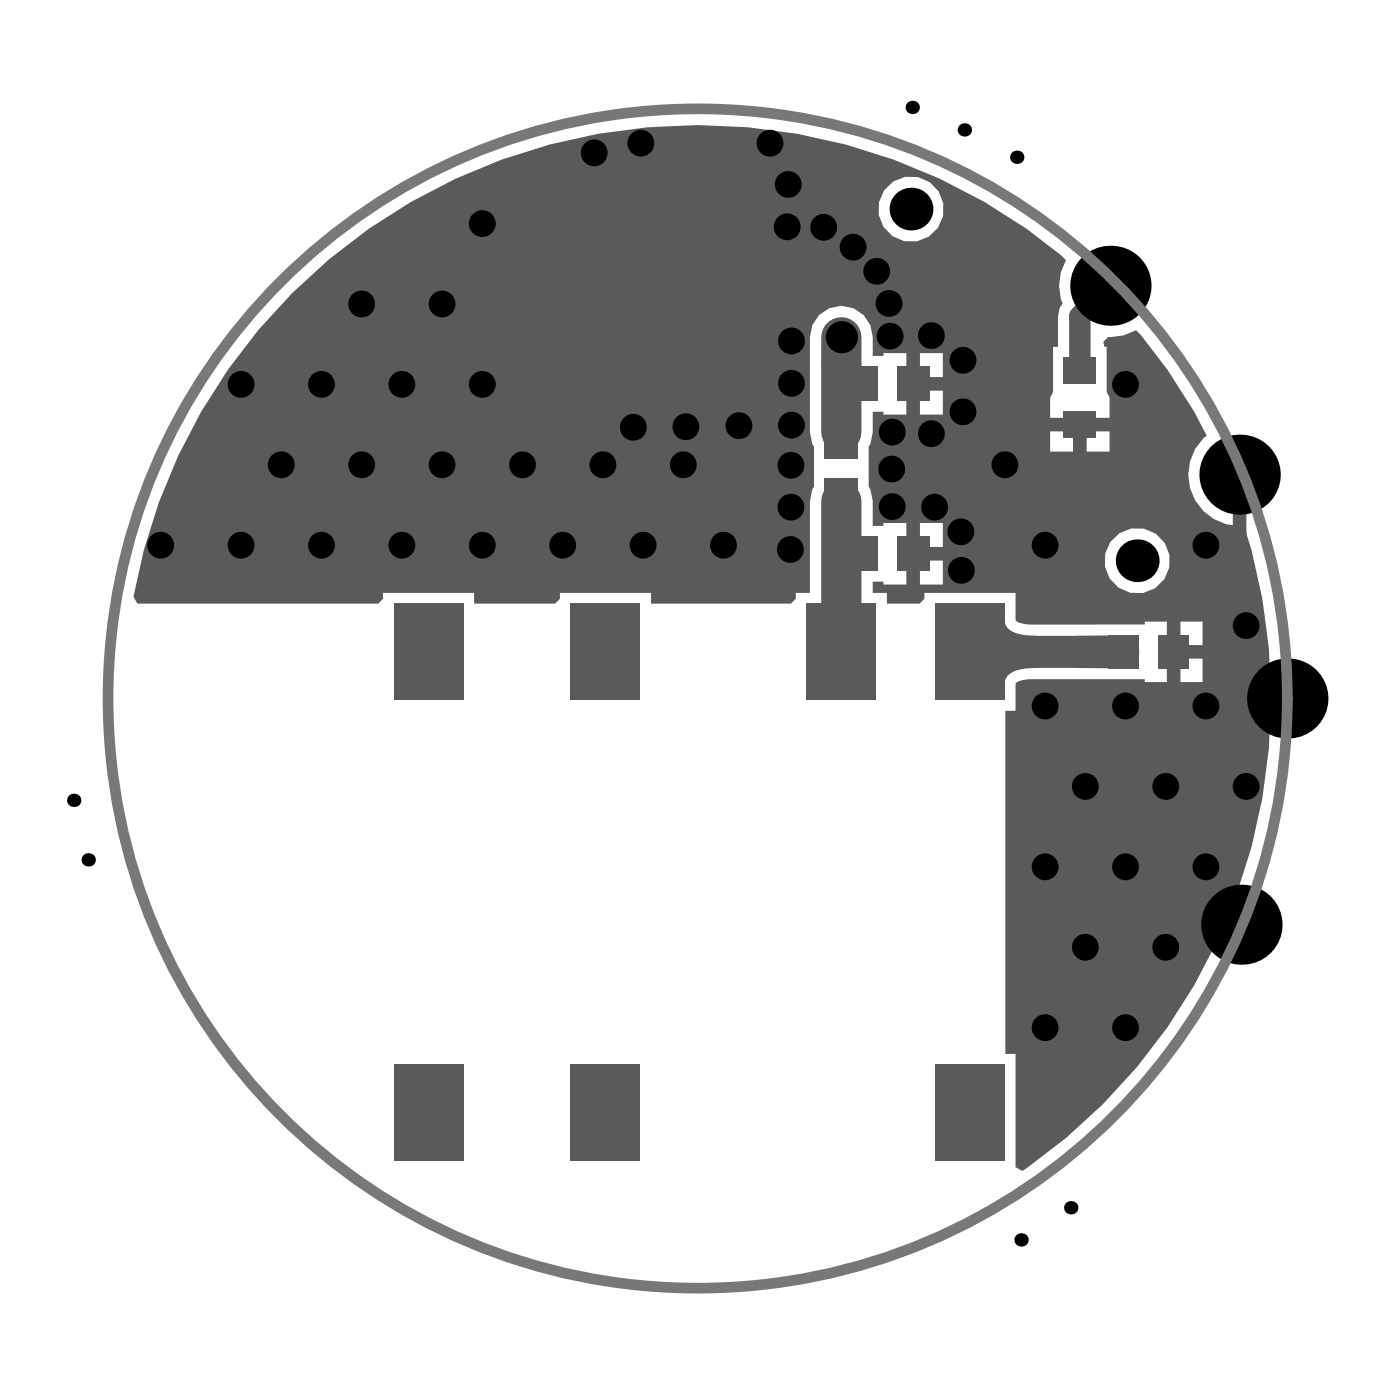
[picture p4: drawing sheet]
<svg xmlns="http://www.w3.org/2000/svg" width="43mm" height="43mm" viewBox="0 0 43 43" stroke-linecap="round" stroke-linejoin="round" font-family="sans-serif">
<g fill="#5a5a5a">
<path d="M33.3 19.7h1v1h-1z"/>
<path d="M31.1 19.2a.63 .63 0 0 0 .8 .5h.2v1a.91 .91 0 0 0-1 .4v.1z"/>
<path d="M9.1 9.1a17.7 17.7 0 0 0-5 9.4l.2 .2h7.4l.2-.1v-.2h2.8v.3h2.5l.2-.1v-.2h2.8v.3h4.3l.2-.1v-.2h.4v-2.9l.1-.4v-1.3l-.1-.4v-2.9a.97 .97 0 0 1 1-1 .97 .97 0 0 1 1 1v.5h.3v-.1h.7v2h-.7v-.1h-.3v.6l-.2 .4v1.3l.2 .4v.8h.3v-.1h.7v1.9h-.7v-.1h-.3v.4h.4v.3h1l.2-.1v-.2h2.8v.8a.24 .24 0 0 0 .3 .1l3.7 .1v-.1h.7v1.8h-.7h-3.7a.24 .24 0 0 0-.3 .1v.8h-.3v10.7h.3v3.5l.2 .1a17.7 17.7 0 0 0 6.8-20 1.57 1.57 0 0 1-1.6-1 1.57 1.57 0 0 1 .5-1.8 14.6 14.6 0 0 0-2.2-3.3l-.4 .2h-.4l-.2 .2 .1 .2 .1 2.1h-1.9l.1-2.1h.2v-1l.1-.4a1.52 1.52 0 0 1 .1-1.3 17.7 17.7 0 0 0-23.9 1zM27.2 6.5a1.05 1.05 0 0 1 2.1 0 1.05 1.05 0 0 1-2.1 0zM28.5 10.9h.7v.8h-.7zM28.5 12.1h.7v.8h-.7zM32.5 13.4h.8v.6h-.8zM33.7 13.4h.7v.6h-.7zM28.5 16.2h.7v.8h-.7zM28.5 17.4h.7v.7h-.7zM34.2 17.4a1.05 1.05 0 0 1 2.1 0 1.05 1.05 0 0 1-2.1 0zM36.6 19.3h.7v.7h-.7zM36.6 20.4h.7v.7h-.7z"/>
</g>
<path d="M38.4 14.7v4.3l-.5 .5v2.2l-1.4 1.3v3.7l2 2" fill="none" stroke="#5a5a5a" stroke-width=".42"/>
<path d="M34.4 8.9l-.9 .9v1.7" fill="none" stroke="#5a5a5a" stroke-width=".66"/>
<path d="M26.1 10.5h.1M26.1 11.3h.1M30.1 20.2h4.7" fill="none" stroke="#5a5a5a" stroke-width=".99"/>
<path d="M26.1 10.5v2.9M26.1 15.5v4.7" fill="none" stroke="#5a5a5a" stroke-width="1.2"/>
<g fill="#000">
<circle cx="5" cy="16.9" r=".42"/>
<circle cx="7.5" cy="11.9" r=".42"/>
<circle cx="7.5" cy="16.9" r=".42"/>
<circle cx="8.7" cy="14.4" r=".42"/>
<circle cx="10" cy="11.9" r=".42"/>
<circle cx="10" cy="16.9" r=".42"/>
<circle cx="11.2" cy="14.4" r=".42"/>
<circle cx="11.2" cy="9.4" r=".42"/>
<circle cx="12.5" cy="11.9" r=".42"/>
<circle cx="12.5" cy="16.9" r=".42"/>
<circle cx="13.7" cy="14.4" r=".42"/>
<circle cx="13.7" cy="9.4" r=".42"/>
<circle cx="14.9" cy="6.9" r=".42"/>
<circle cx="14.9" cy="11.9" r=".42"/>
<circle cx="14.9" cy="16.9" r=".42"/>
<circle cx="16.2" cy="14.4" r=".42"/>
<circle cx="17.4" cy="16.9" r=".42"/>
<circle cx="18.4" cy="4.7" r=".42"/>
<circle cx="18.7" cy="14.4" r=".42"/>
<circle cx="19.6" cy="13.2" r=".42"/>
<circle cx="19.9" cy="4.4" r=".42"/>
<circle cx="19.9" cy="16.9" r=".42"/>
<circle cx="21.2" cy="14.4" r=".42"/>
<circle cx="21.3" cy="13.2" r=".42"/>
<circle cx="22.4" cy="16.9" r=".42"/>
<circle cx="22.9" cy="13.2" r=".42"/>
<circle cx="23.9" cy="4.4" r=".42"/>
<circle cx="24.4" cy="7" r=".42"/>
<circle cx="24.4" cy="5.7" r=".42"/>
<circle cx="24.5" cy="17" r=".42"/>
<circle cx="24.5" cy="15.7" r=".42"/>
<circle cx="24.5" cy="14.4" r=".42"/>
<circle cx="24.5" cy="13.2" r=".42"/>
<circle cx="24.5" cy="11.9" r=".42"/>
<circle cx="24.5" cy="10.6" r=".42"/>
<circle cx="25.5" cy="7" r=".42"/>
<circle cx="26.1" cy="10.5" r=".5"/>
<circle cx="26.4" cy="7.7" r=".42"/>
<circle cx="27.2" cy="8.4" r=".42"/>
<circle cx="27.6" cy="9.4" r=".42"/>
<circle cx="27.6" cy="10.4" r=".42"/>
<circle cx="27.6" cy="14.5" r=".42"/>
<circle cx="27.7" cy="15.7" r=".42"/>
<circle cx="27.7" cy="13.4" r=".42"/>
<circle cx="28.2" cy="6.5" r=".66"/>
<circle cx="28.3" cy="3.3" r=".21"/>
<circle cx="28.9" cy="10.4" r=".42"/>
<circle cx="28.9" cy="13.4" r=".42"/>
<circle cx="29" cy="15.7" r=".42"/>
<circle cx="29.8" cy="16.5" r=".42"/>
<circle cx="29.8" cy="17.7" r=".42"/>
<circle cx="29.8" cy="11.2" r=".42"/>
<circle cx="29.8" cy="12.8" r=".42"/>
<circle cx="29.9" cy="4" r=".21"/>
<circle cx="31.1" cy="14.4" r=".42"/>
<circle cx="31.5" cy="4.9" r=".21"/>
<circle cx="32.4" cy="16.9" r=".42"/>
<circle cx="34.4" cy="8.9" r="1.24"/>
<circle cx="34.9" cy="11.9" r=".42"/>
<circle cx="35.2" cy="17.4" r=".66"/>
<circle cx="37.4" cy="16.9" r=".42"/>
<circle cx="38.4" cy="14.7" r="1.24"/>
<circle cx="38.6" cy="19.4" r=".42"/>
<circle cx="2.3" cy="24.8" r=".21"/>
<circle cx="2.7" cy="26.7" r=".21"/>
<circle cx="31.6" cy="38.4" r=".21"/>
<circle cx="32.4" cy="21.9" r=".42"/>
<circle cx="32.4" cy="31.9" r=".42"/>
<circle cx="32.4" cy="26.9" r=".42"/>
<circle cx="33.2" cy="37.4" r=".21"/>
<circle cx="33.6" cy="24.4" r=".42"/>
<circle cx="33.6" cy="29.4" r=".42"/>
<circle cx="34.9" cy="21.9" r=".42"/>
<circle cx="34.9" cy="31.9" r=".42"/>
<circle cx="34.9" cy="26.9" r=".42"/>
<circle cx="36.1" cy="24.4" r=".42"/>
<circle cx="36.1" cy="29.4" r=".42"/>
<circle cx="37.4" cy="21.9" r=".42"/>
<circle cx="37.4" cy="26.9" r=".42"/>
<circle cx="38.5" cy="28.7" r="1.24"/>
<circle cx="38.6" cy="24.4" r=".42"/>
<circle cx="39.9" cy="21.6" r="1.24"/>
</g>
<g fill="#5a5a5a">
<path d="M35.9 19.7h1v1h-1z" fill-rule="evenodd"/>
<path d="M33 12.7h1v.9h-1z" fill-rule="evenodd"/>
<path d="M26.2 16.6h1v1.1h-1z" fill-rule="evenodd"/>
<path d="M25.6 13.3h1v.9h-1z" fill-rule="evenodd"/>
<path d="M33 11.1h1v.8h-1z" fill-rule="evenodd"/>
<path d="M26.2 11.4h1v1h-1z" fill-rule="evenodd"/>
<path d="M25.6 14.8h1v1h-1z" fill-rule="evenodd"/>
<path d="M29 33h2.1v3h-2.1z" fill-rule="evenodd"/>
<path d="M29 18.7h2.1v3h-2.1z" fill-rule="evenodd"/>
<path d="M12.2 33h2.2v3h-2.2z" fill-rule="evenodd"/>
<path d="M12.2 18.7h2.2v3h-2.2z" fill-rule="evenodd"/>
<path d="M34.3 19.7h1v1h-1z" fill-rule="evenodd"/>
<path d="M27.8 16.6h1v1.1h-1z" fill-rule="evenodd"/>
<path d="M27.8 11.4h1v1h-1z" fill-rule="evenodd"/>
<path d="M17.7 33h2.1v3h-2.1z" fill-rule="evenodd"/>
<path d="M25 18.7h2.2v3h-2.2z" fill-rule="evenodd"/>
<path d="M17.7 18.7h2.1v3h-2.1z" fill-rule="evenodd"/>
</g>
<circle cx="21.6" cy="21.6" r="18.3" fill="none" stroke="#787878" stroke-width=".33"/>
</svg>
